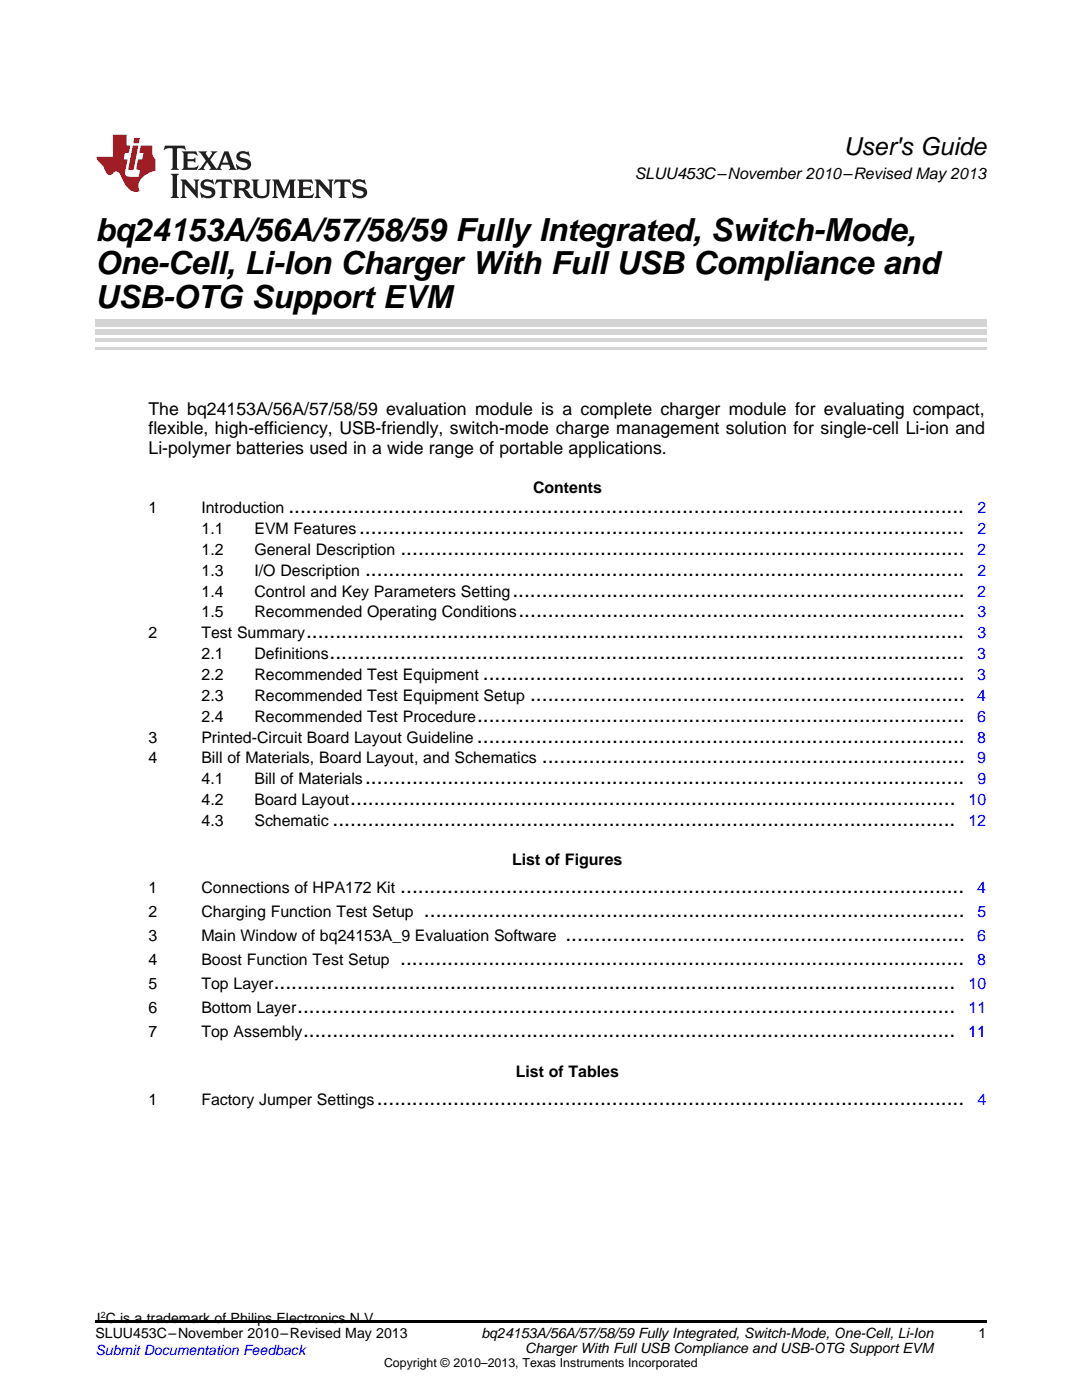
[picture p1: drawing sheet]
<svg xmlns="http://www.w3.org/2000/svg" width="216mm" height="279mm" viewBox="0 0 216 279" stroke-linecap="round" stroke-linejoin="round" font-family="sans-serif">
<defs><g id="words">
<g font-size="6.3">
<text x="19" y="48">bq24153A/56A/57/58/59 Fully Integrated, Switch-Mode,</text>
<text x="19" y="54.8">One-Cell, Li-Ion Charger With Full USB Compliance and</text>
<text x="19" y="61.5">USB-OTG Support EVM</text>
</g>
<text font-size="4.9" x="168.3" y="30.9">User's Guide</text>
<g font-size="4.2">
<text x="57.5" y="102.4">...................................................................................................................</text>
<text x="71.6" y="106.6">.......................................................................................................</text>
<text x="79.9" y="110.7">................................................................................................</text>
<text x="72.8" y="114.9">......................................................................................................</text>
<text x="102.2" y="119.1">.............................................................................</text>
<text x="103.4" y="123.2">............................................................................</text>
<text x="61.1" y="127.4">................................................................................................................</text>
<text x="65.8" y="131.6">............................................................................................................</text>
<text x="96.3" y="135.7">..................................................................................</text>
<text x="105.8" y="139.9">..........................................................................</text>
<text x="95.2" y="148.2">...................................................................................</text>
<text x="95.2" y="144">...................................................................................</text>
<text x="108.1" y="152.4">........................................................................</text>
<text x="69.9" y="160.7">.......................................................................................................</text>
<text x="72.8" y="156.5">......................................................................................................</text>
<text x="66.4" y="164.9">..........................................................................................................</text>
<text x="79.9" y="178.3">................................................................................................</text>
<text x="84.6" y="183.1">............................................................................................</text>
<text x="112.8" y="187.9">....................................................................</text>
<text x="54.6" y="197.4">....................................................................................................................</text>
<text x="79.9" y="192.7">................................................................................................</text>
<text x="59.3" y="202.2">................................................................................................................</text>
<text x="60.5" y="207">...............................................................................................................</text>
<text x="75.2" y="220.5">....................................................................................................</text>
</g>
<g font-size="3.5">
<text x="29.6" y="82.8">The bq24153A/56A/57/58/59 evaluation module is a complete charger module for evaluating compact,</text>
<text x="29.6" y="86.7">flexible, high-efficiency, USB-friendly, switch-mode charge management solution for single-cell Li-ion and</text>
<text x="29.6" y="90.6">Li-polymer batteries used in a wide range of portable applications.</text>
</g>
<g font-size="3.2">
<text x="126.6" y="35.7">SLUU453C–November 2010–Revised May 2013</text>
<text x="106.4" y="98.4">Contents</text>
<text x="29.6" y="102.4">1</text>
<text x="40.2" y="102.4">Introduction</text>
<text x="40.2" y="106.6">1.1</text>
<text x="50.8" y="106.6">EVM Features</text>
<text x="40.2" y="110.7">1.2</text>
<text x="50.8" y="110.7">General Description</text>
<text x="40.2" y="114.9">1.3</text>
<text x="40.2" y="119.1">1.4</text>
<text x="50.8" y="114.9">I/O Description</text>
<text x="50.8" y="119.1">Control and Key Parameters Setting</text>
<text x="40.2" y="123.2">1.5</text>
<text x="50.8" y="123.2">Recommended Operating Conditions</text>
<text x="29.6" y="127.4">2</text>
<text x="40.2" y="127.4">Test Summary</text>
<text x="40.2" y="131.6">2.1</text>
<text x="50.8" y="131.6">Definitions</text>
<text x="40.2" y="135.7">2.2</text>
<text x="50.8" y="135.7">Recommended Test Equipment</text>
<text x="40.2" y="139.9">2.3</text>
<text x="50.8" y="139.9">Recommended Test Equipment Setup</text>
<text x="29.6" y="148.2">3</text>
<text x="40.2" y="148.2">Printed-Circuit Board Layout Guideline</text>
<text x="40.2" y="144">2.4</text>
<text x="50.8" y="144">Recommended Test Procedure</text>
<text x="29.6" y="152.4">4</text>
<text x="40.2" y="152.4">Bill of Materials, Board Layout, and Schematics</text>
<text x="40.2" y="156.5">4.1</text>
<text x="40.2" y="160.7">4.2</text>
<text x="50.8" y="156.5">Bill of Materials</text>
<text x="50.8" y="160.7">Board Layout</text>
<text x="40.2" y="164.9">4.3</text>
<text x="50.8" y="164.9">Schematic</text>
<text x="102.2" y="172.7">List of Figures</text>
<text x="29.6" y="178.3">1</text>
<text x="40.2" y="178.3">Connections of HPA172 Kit</text>
<text x="29.6" y="183.1">2</text>
<text x="40.2" y="183.1">Charging Function Test Setup</text>
<text x="29.6" y="187.9">3</text>
<text x="40.2" y="187.9">Main Window of bq24153A_9 Evaluation Software</text>
<text x="29.6" y="192.7">4</text>
<text x="29.6" y="197.4">5</text>
<text x="40.2" y="192.7">Boost Function Test Setup</text>
<text x="40.2" y="197.4">Top Layer</text>
<text x="29.6" y="202.2">6</text>
<text x="40.2" y="202.2">Bottom Layer</text>
<text x="29.6" y="207">7</text>
<text x="40.2" y="207">Top Assembly</text>
<text x="102.9" y="214.9">List of Tables</text>
<text x="29.6" y="220.5">1</text>
<text x="40.2" y="220.5">Factory Jumper Settings</text>
</g>
<g font-size="3.2" fill="#00f">
<text x="195" y="106.6">2</text>
<text x="195" y="102.4">2</text>
<text x="195" y="110.7">2</text>
<text x="195" y="119.1">2</text>
<text x="195" y="114.9">2</text>
<text x="195" y="123.2">3</text>
<text x="195" y="131.6">3</text>
<text x="195" y="127.4">3</text>
<text x="195" y="135.7">3</text>
<text x="195" y="139.9">4</text>
<text x="195" y="148.2">8</text>
<text x="195" y="144">6</text>
<text x="195" y="152.4">9</text>
<text x="193.3" y="160.7">10</text>
<text x="195" y="156.5">9</text>
<text x="193.2" y="164.9">12</text>
<text x="195" y="178.3">4</text>
<text x="195" y="183.1">5</text>
<text x="195" y="187.9">6</text>
<text x="193.3" y="197.4">10</text>
<text x="195" y="192.7">8</text>
<text x="193.3" y="202.2">11</text>
<text x="193.2" y="207">11</text>
<text x="195" y="220.5">4</text>
</g>
<g font-size="2.8">
<text x="19" y="267.1">SLUU453C–November 2010–Revised May 2013</text>
<text x="19.3" y="264.1">I C is a trademark of Philips Electronics N.V.</text>
<text x="96.1" y="267.1">bq24153A/56A/57/58/59 Fully Integrated, Switch-Mode, One-Cell, Li-Ion</text>
<text x="104.8" y="269.9">Charger With Full USB Compliance and USB-OTG Support EVM</text>
<text x="195.3" y="267">1</text>
</g>
<text font-size="2.8" fill="#00f" x="19" y="270.4">Submit Documentation Feedback</text>
<text font-size="2.5" x="76.6" y="272.7">Copyright © 2010–2013, Texas Instruments Incorporated</text>
<text font-size="1.8" x="20.1" y="263">2</text>
</g></defs>
<path d="M19 263.5h177.8v.6h-177.8z" fill="#000"/>
<path d="M19 69.5h177.8" fill="none" stroke="#d4d4d4" stroke-width=".42"/>
<g fill="#d4d4d4">
<path d="M19 67.6h177.8v.7h-177.8z"/>
<path d="M19 65.8h177.8v1.1h-177.8z"/>
<path d="M19 63.7h177.8v1.4h-177.8z"/>
</g>
<path d="M32.9 29.1l-.3 .9h.1a1.64 1.64 0 0 1 1.7-.3l.1 3.6-.4 .6h1.6l-.4-.6v-3.5v-.1l.4-.1a1.36 1.36 0 0 1 1.3 .4h.1l-.3-.9zM36.3 30.2l.3 .3v.3v2.5v.3l-.3 .3h3l.3-.9h-.1a1.87 1.87 0 0 1-2 .4l-.1-1.2h1.2l.4 .3v-1.1l-.4 .3-1.2 .1 .1-1.1 .2-.1a1.66 1.66 0 0 1 1.7 .5l.1-.1-.3-.8zM39.6 30.2l1.5 1.9-.9 1.2-.7 .6h1.4l-.3-.3 .7-1.2 .8 1.2-.3 .3h2.5l-.3-.3 .2-.7h1.5l.2 .6-.3 .4h1.6l-.4-.5-1.2-3.2h-.8l-1.2 2.9-.4 .6-1.3-1.8 .9-1.1 .6-.6h-1.4l.3 .3-.6 1.1-.6-1 .2-.4zM45 30.8l.6 1.7h-1.2zM47.4 30.6a1.04 1.04 0 0 0-.2 1.1 1.04 1.04 0 0 0 1 .6l1 .2a.5 .5 0 0 1 .2 .6 .5 .5 0 0 1-.5 .4 1.76 1.76 0 0 1-1.7-.8l-.1 .1 .3 1.1 .2-.1a2.54 2.54 0 0 0 2.2-.3 1.12 1.12 0 0 0 .2-1.2 1.12 1.12 0 0 0-1-.6l-1-.3a.4 .4 0 0 1-.2-.4 .4 .4 0 0 1 .4-.3 1.6 1.6 0 0 1 1.6 .5h.1l-.3-1-.3 .2-.2-.1a1.62 1.62 0 0 0-1.7 .3zM34.1 34.7l.3 .3 .1 .3v3.6l-.1 .3-.3 .3h1.6l-.3-.3-.1-.3v-3.6l.1-.3 .3-.3zM36 35.8l.4 .6v2.5l-.1 .3-.3 .3h1.2l-.3-.6v-2.1l2.6 2.8v-3.2l.3-.6h-1.2l.3 .4 .1 1.7-1.9-2.1zM40.3 36.2a1.04 1.04 0 0 0-.2 1.1 1.04 1.04 0 0 0 .9 .6l1 .3a.5 .5 0 0 1 .2 .5 .5 .5 0 0 1-.4 .4 1.76 1.76 0 0 1-1.8-.7h-.1l.3 1.1 .2-.1a2.55 2.55 0 0 0 2.3-.3 1.12 1.12 0 0 0 .2-1.2 1.12 1.12 0 0 0-1-.6l-1-.3a.41 .41 0 0 1-.2-.4 .41 .41 0 0 1 .4-.3 1.6 1.6 0 0 1 1.5 .5h.1l-.3-1-.2 .2-.2-.1a1.64 1.64 0 0 0-1.7 .3zM43.2 35.8l-.3 1h.1a.95 .95 0 0 1 1.2-.5v2.6v.3l-.4 .3h1.6l-.3-.3-.1-.3v-2.4l.3-.2a1.02 1.02 0 0 1 1 .5h.1l-.3-1zM46.5 35.8l.3 .4v.2v2.5v.3l-.3 .3h1.5l-.3-.3-.1-1.2a.9 .9 0 0 1 1.2 .8 1.07 1.07 0 0 0 1.7 .6 1.97 1.97 0 0 1-1.1-1.3l-.5-.3a.98 .98 0 0 0 1-1 .98 .98 0 0 0-1-.9zM47.7 36.3h.2a.81 .81 0 0 1 1.1 .6 .64 .64 0 0 1-.7 .7h-.7zM50.2 35.8l.3 .4 .1 .2v1.9a1.59 1.59 0 0 0 2.1 1.2 1.15 1.15 0 0 0 1.1-1.2v-2.1l.3-.4h-1.2l.3 .6v1.9a.97 .97 0 0 1-.7 .9 .97 .97 0 0 1-1.1-.6l-.1-2.2 .1-.2 .3-.4zM54.3 35.8l.3 .4 .1 .2v2.5l-.4 .6h1.2l-.4-.6v-2.3l1.4 3 1.4-3v2.3l-.4 .6h1.5l-.3-.3v-.3v-2.5v-.2l.3-.4h-1.3l-1 2.4-1.1-2.4zM59.3 35.8l.3 .4 .1 .2v2.5l-.1 .3-.3 .3h3l.4-.8-.1-.1a1.88 1.88 0 0 1-2.1 .4v-1.2h1.2l.3 .3v-1l-.3 .2-1.2 .1v-1l.3-.1a1.66 1.66 0 0 1 1.6 .4h.1l-.3-.9zM62.8 35.8l.3 .6v2.5v.3l-.3 .3h1.2l-.4-.6v-2.1l2.6 2.8v-3.2l.3-.6h-1.1l.3 .4v1.7l-1.8-2.1zM66.9 35.8l-.3 1h.1a.95 .95 0 0 1 1.2-.5v2.6v.3l-.4 .3h1.6l-.3-.3-.1-.3v-2.4l.3-.2a1.02 1.02 0 0 1 1 .5h.1l-.3-1zM70.6 36.2a1.04 1.04 0 0 0-.2 1.1 1.04 1.04 0 0 0 .9 .6l1 .3a.5 .5 0 0 1 .2 .5 .5 .5 0 0 1-.4 .4 1.75 1.75 0 0 1-1.8-.7h-.1l.3 1.1 .2-.1a2.56 2.56 0 0 0 2.3-.3 1.12 1.12 0 0 0 .2-1.2 1.12 1.12 0 0 0-1-.6l-1-.3a.4 .4 0 0 1-.2-.4 .4 .4 0 0 1 .4-.3 1.6 1.6 0 0 1 1.5 .5h.1l-.3-1-.2 .2-.2-.1a1.64 1.64 0 0 0-1.7 .3z" fill="#231f20"/>
<path d="M22.5 26.9v4.4h-3.2a2.57 2.57 0 0 0 1.2 1.7l.4 .8a1.22 1.22 0 0 0 1.3 1.1l.2-.2a.9 .9 0 0 1 1-.5 .9 .9 0 0 1 .7 .9l.5 1.1a2.58 2.58 0 0 0 3.3 1.9 2.35 2.35 0 0 1 .9-3.1l1.1-.6 1.1-.3v-2.3a1.45 1.45 0 0 1-.6-1.3v-1.5h-2.3l-.3 1.5h.8l-.2 1.3h-.9l-.3 1.6 .1 .4 .7 .1-.3 1.4h-1.1a1.52 1.52 0 0 1-1.7-.6l.6-2.9h-.8l.2-1.3h.8l.3-1.5h-.7v-2.1zM26.5 29l-1 4.9h1.2l.9-4.9zM26.8 27.5l-.2 1.1h1.1l.2-1.1z" fill="#ee1d23"/>
<use href="#words"/>
</svg>
